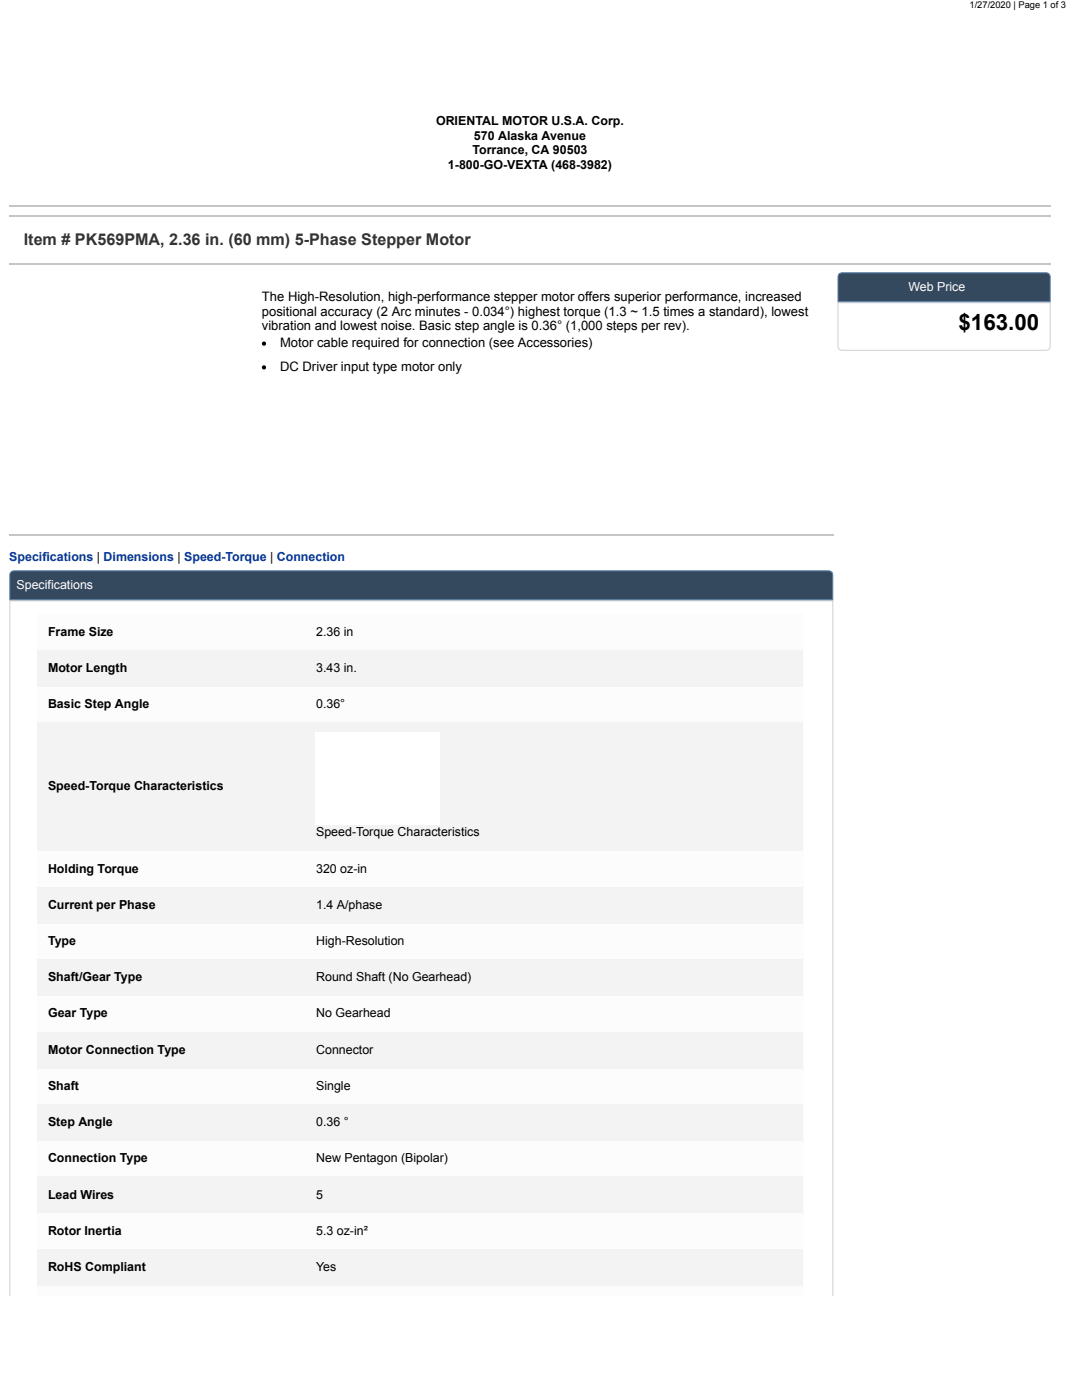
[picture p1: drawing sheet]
<svg xmlns="http://www.w3.org/2000/svg" width="216mm" height="279mm" viewBox="0 0 216 279" stroke-linecap="round" stroke-linejoin="round" font-family="sans-serif">
<defs><g id="words">
<text font-size="4.5" x="191.3" y="65.9">$163.00</text>
<text font-size="3.2" fill="#333" x="4.8" y="49">Item # PK569PMA, 2.36 in. (60 mm) 5-Phase Stepper Motor</text>
<g font-size="2.6">
<text x="52.3" y="60.1">The High-Resolution, high-performance stepper motor offers superior performance, increased</text>
<text x="52.3" y="63">positional accuracy (2 Arc minutes - 0.034°) highest torque (1.3 ~ 1.5 times a standard), lowest</text>
<text x="52.3" y="65.9">vibration and lowest noise. Basic step angle is 0.36° (1,000 steps per rev).</text>
<text x="55.9" y="69.2">Motor cable required for connection (see Accessories)</text>
<text x="55.9" y="73.9">DC Driver input type motor only</text>
</g>
<g font-size="2.5">
<text x="87" y="25">ORIENTAL MOTOR U.S.A. Corp.</text>
<text x="94.6" y="27.9">570 Alaska Avenue</text>
<text x="89.4" y="33.7">1-800-GO-VEXTA (468-3982)</text>
<text x="94.3" y="30.8">Torrance, CA 90503</text>
<text x="9.6" y="126.8">Frame Size</text>
<text x="63.1" y="126.8">2.36 in</text>
<text x="9.6" y="134.1">Motor Length</text>
<text x="63.1" y="134.1">3.43 in.</text>
<text x="9.6" y="141.3">Basic Step Angle</text>
<text x="63.1" y="141.3">0.36°</text>
<text x="9.6" y="157.6">Speed-Torque Characteristics</text>
<text x="63.1" y="166.9">Speed-Torque Characteristics</text>
<text x="9.6" y="174.1">Holding Torque</text>
<text x="63.1" y="174.1">320 oz-in</text>
<text x="9.6" y="181.4">Current per Phase</text>
<text x="63.1" y="181.4">1.4 A/phase</text>
<text x="9.6" y="188.6">Type</text>
<text x="63.1" y="188.6">High-Resolution</text>
<text x="9.6" y="195.8">Shaft/Gear Type</text>
<text x="63.1" y="195.8">Round Shaft (No Gearhead)</text>
<text x="9.6" y="203">Gear Type</text>
<text x="63.1" y="203">No Gearhead</text>
<text x="9.6" y="210.3">Motor Connection Type</text>
<text x="63.1" y="210.3">Connector</text>
<text x="9.6" y="217.5">Shaft</text>
<text x="63.1" y="217.5">Single</text>
<text x="9.6" y="224.7">Step Angle</text>
<text x="63.1" y="224.7">0.36 °</text>
<text x="9.6" y="232">Connection Type</text>
<text x="63.1" y="232">New Pentagon (Bipolar)</text>
<text x="9.6" y="239.2">Lead Wires</text>
<text x="63.1" y="239.2">5</text>
<text x="9.6" y="246.4">Rotor Inertia</text>
<text x="63.1" y="246.4">5.3 oz-in²</text>
<text x="9.6" y="253.7">RoHS Compliant</text>
<text x="63.1" y="253.7">Yes</text>
</g>
<g font-size="2.5" fill="#fff">
<text x="181.3" y="58">Web Price</text>
<text x="3.3" y="117.5">Specifications</text>
</g>
<text font-size="2.5" fill="#039" x="1.9" y="112">Specifications | Dimensions | Speed-Torque | Connection</text>
<text font-size="1.9" x="193.5" y="1.7">1/27/2020 | Page 1 of 3</text>
</g></defs>
<path d="M1.9 41.2h207.8M1.9 43.1h207.8M1.9 52.8h207.8" fill="none" stroke="#c5c5c5" stroke-width=".21"/>
<path d="M167.2 60.4h42.4v8.6a.82 .82 0 0 1-1 .9h-40.5a.82 .82 0 0 1-.9-.9z" fill="#fff"/>
<path d="M167.1 60.3h42.6v8.7a.92 .92 0 0 1-1.1 1h-40.5a.92 .92 0 0 1-1-1zM167.3 60.5h42.2v8.5a.73 .73 0 0 1-.9 .8h-40.5a.73 .73 0 0 1-.8-.8z" fill-rule="evenodd" fill="#d1d1d1"/>
<g fill="#fff">
<path d="M1.9 53.7h164.4v52.1h-164.4z"/>
<path d="M1.9 54.7h50.4v51.1h-50.4z"/>
</g>
<g fill="#000">
<circle cx="52.7" cy="73.3" r=".43"/>
<circle cx="52.7" cy="68.6" r=".43"/>
</g>
<path d="M1.9 106.7h164.4" fill="none" stroke="#c5c5c5" stroke-width=".21"/>
<path d="M2 119.9h164.2v138.8h-164.2z" fill="#fff"/>
<path d="M1.9 119.8h164.4v138.9h-164.4zM2.1 120h164v138.7h-164z" fill-rule="evenodd" fill="#d1d1d1"/>
<path d="M7.4 122.5h152.9v136.2h-152.9z" fill="#fcfcfc"/>
<g fill="#f3f3f3">
<path d="M7.4 129.7h53.5v7.2h-53.5z"/>
<path d="M60.9 129.7h99.4v7.2h-99.4z"/>
<path d="M7.4 144.2h53.5v25.6h-53.5z"/>
<path d="M60.9 144.2h99.4v25.6h-99.4z"/>
<path d="M7.4 177h53.5v7.3h-53.5z"/>
<path d="M60.9 177h99.4v7.3h-99.4z"/>
<path d="M7.4 191.5h53.5v7.2h-53.5z"/>
<path d="M60.9 191.5h99.4v7.2h-99.4z"/>
<path d="M7.4 205.9h53.5v7.3h-53.5z"/>
<path d="M60.9 205.9h99.4v7.3h-99.4z"/>
<path d="M7.4 220.4h53.5v7.2h-53.5z"/>
<path d="M60.9 220.4h99.4v7.2h-99.4z"/>
<path d="M7.4 234.9h53.5v7.2h-53.5z"/>
<path d="M60.9 234.9h99.4v7.2h-99.4z"/>
<path d="M7.4 249.3h53.5v7.2h-53.5z"/>
<path d="M60.9 249.3h99.4v7.2h-99.4z"/>
</g>
<path d="M167.4 54.7l.7-.3h40.5a.82 .82 0 0 1 1 1v4.8h-42.4v-4.8z" fill="#34495e"/>
<path d="M167.3 54.7l.2-.2 .6-.2h40.5a.92 .92 0 0 1 1.1 1.1v4.9h-42.6v-4.9zM167.5 54.7l.6-.2h40.5a.73 .73 0 0 1 .9 .9v4.7h-42.2v-4.7z" fill-rule="evenodd" fill="#5e82a6"/>
<path d="M3.9 56.8h46.3v46.9h-46.3z" fill="#fff"/>
<path d="M2.2 114.2l.7-.3h162.3a.82 .82 0 0 1 1 .9v4.9h-164.2v-4.9z" fill="#34495e"/>
<path d="M2.2 114l.7-.2h162.3a.92 .92 0 0 1 1.1 1v5h-164.4v-5l.1-.6zM2.3 114.2l.6-.2h162.3a.73 .73 0 0 1 .9 .8v4.8h-164v-4.8z" fill-rule="evenodd" fill="#5e82a6"/>
<g fill="#fff">
<path d="M63 146.2h24.8v18.4h-24.8z"/>
<path d="M63 146.2h24.8v17.6h-24.8z"/>
</g>
<use href="#words"/>
</svg>
